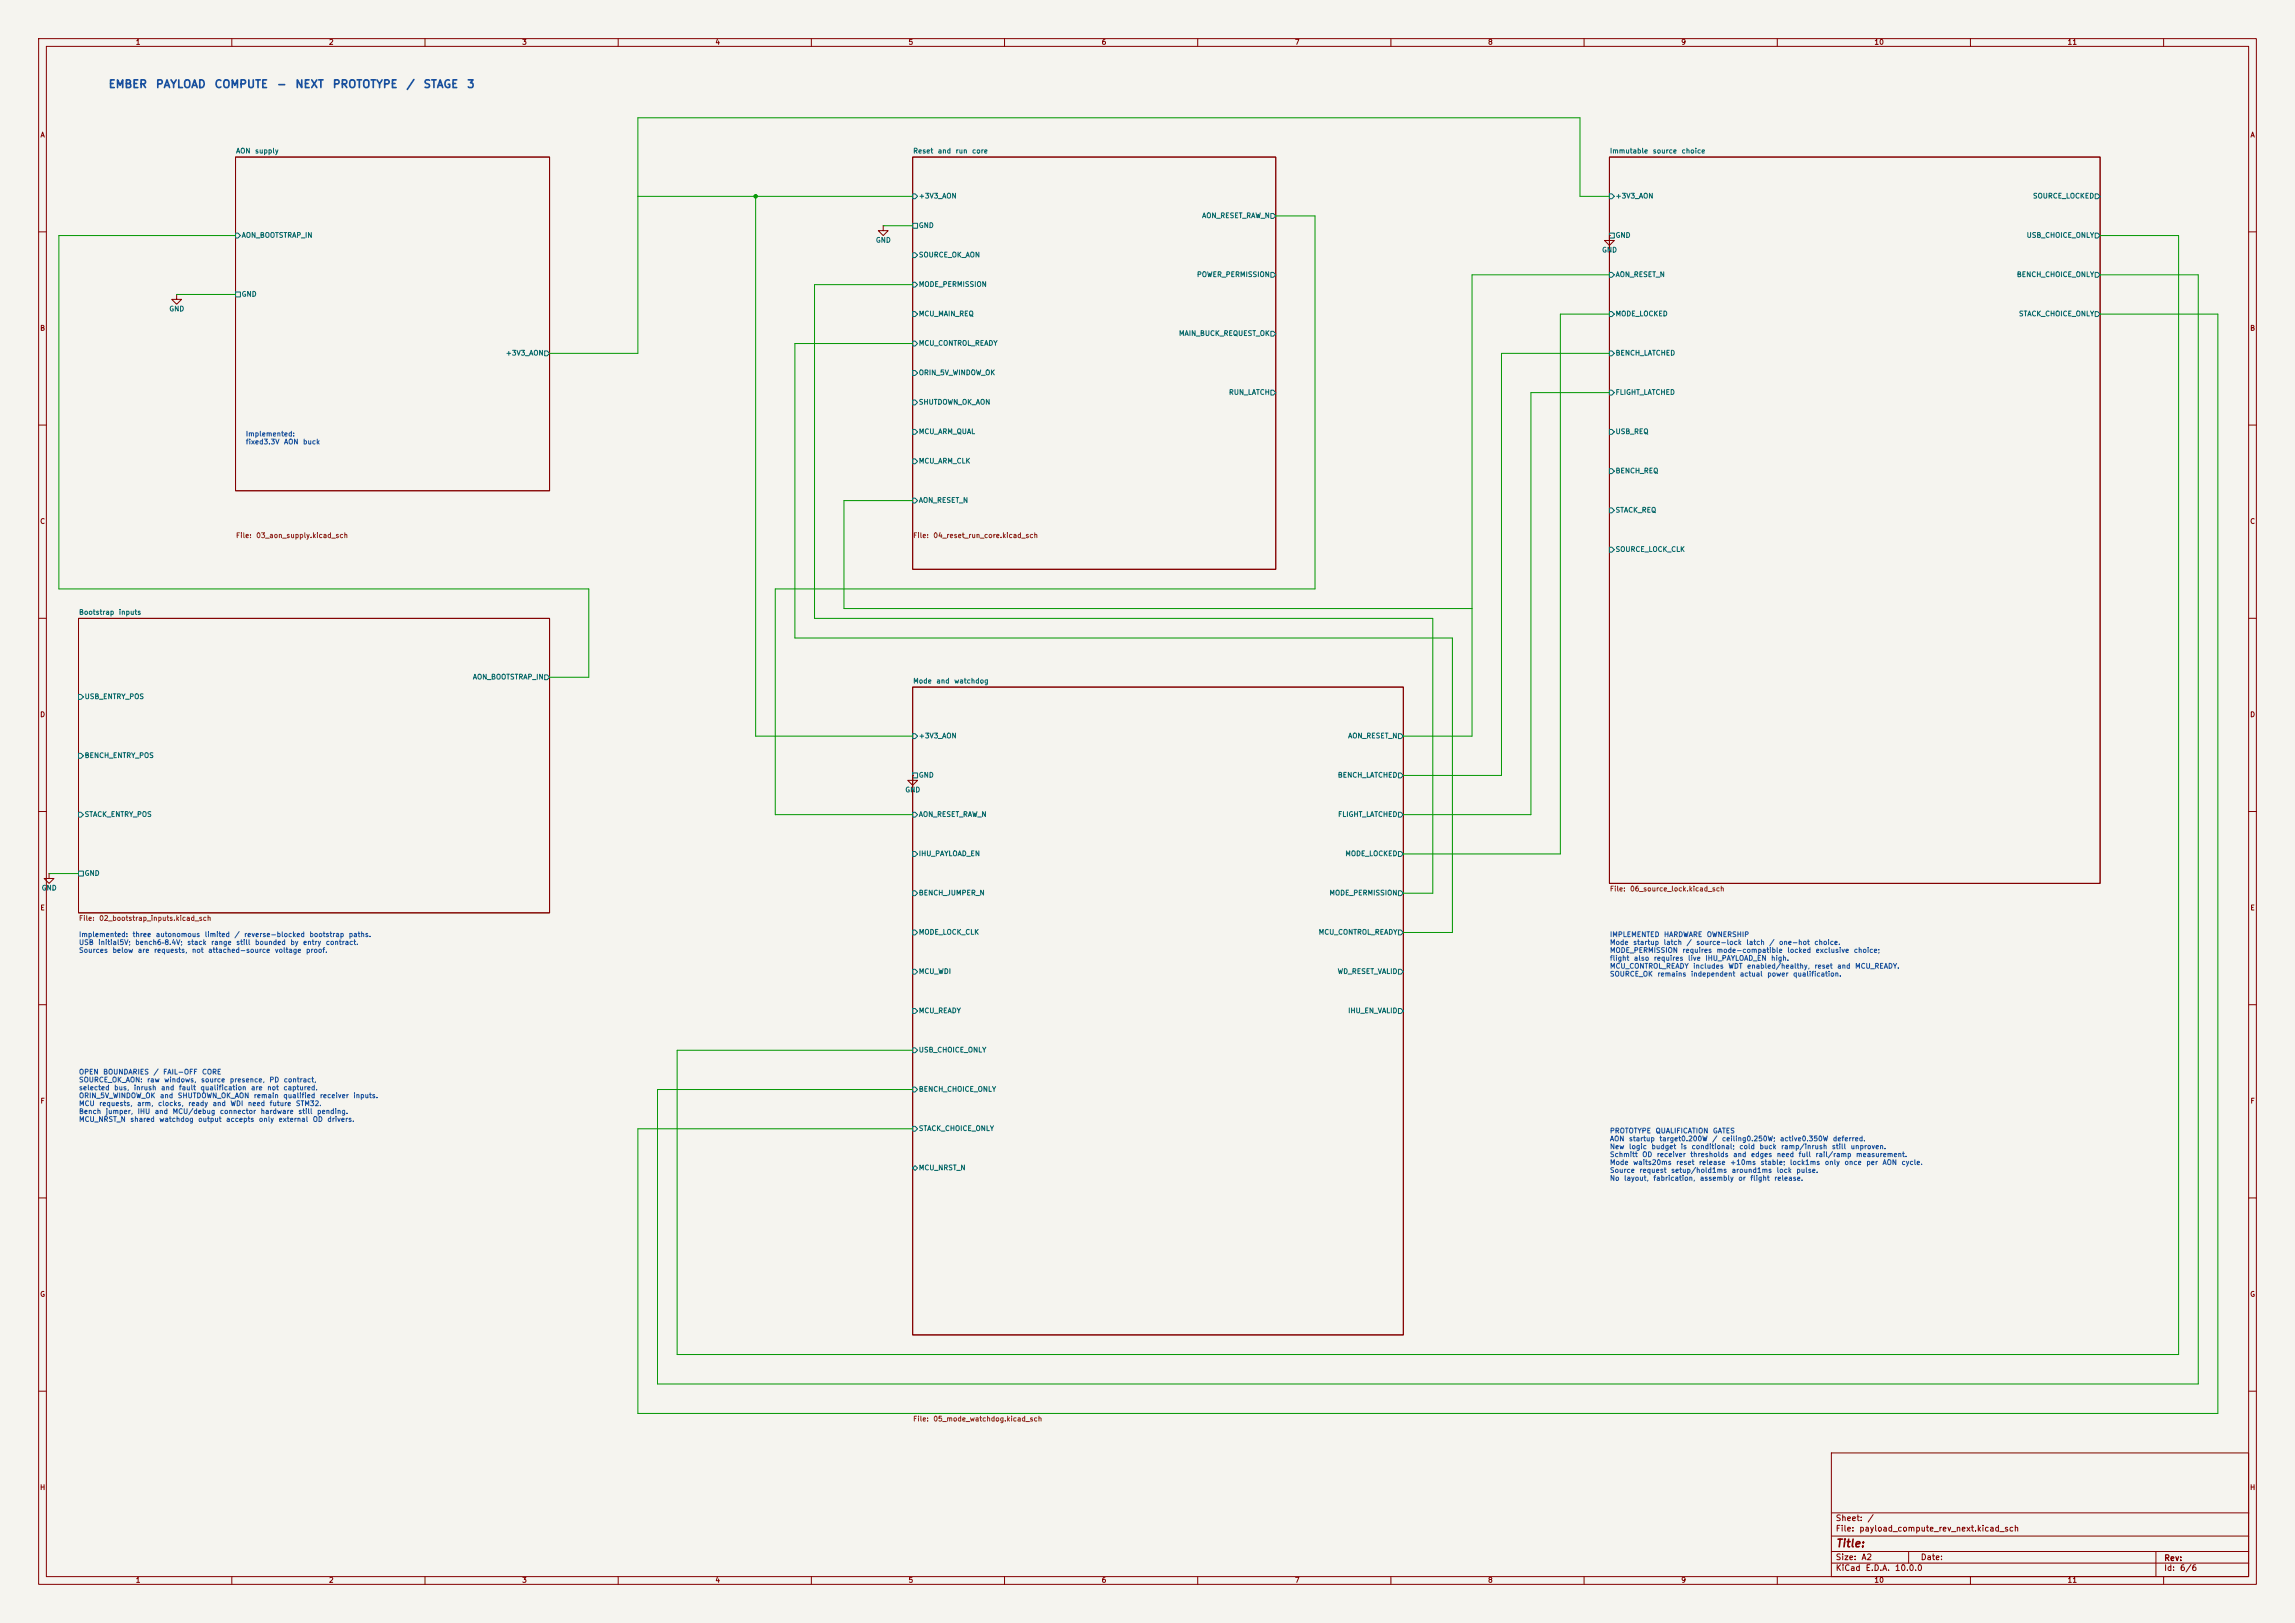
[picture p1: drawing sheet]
<svg xmlns="http://www.w3.org/2000/svg" width="594mm" height="420mm" viewBox="0 0 594 420" stroke-linecap="round" stroke-linejoin="round" font-family="sans-serif">
<defs><g id="words">
<g font-size="2" fill="#1950a0">
<text x="27.9" y="23.3">EMBER</text>
<text x="40.2" y="23.3">PAYLOAD</text>
<text x="55.3" y="23.3">COMPUTE</text>
<text x="71.5" y="23.3">-</text>
<text x="76.3" y="23.3">NEXT</text>
<text x="85.9" y="23.3">PROTOTYPE</text>
<text x="105" y="23.3">/</text>
<text x="109.4" y="23.3">STAGE</text>
<text x="120.7" y="23.3">3</text>
</g>
<text font-size="2" fill="#840000" x="475" y="400.9">Title:</text>
<g font-size="1.5" fill="#840000">
<text x="475" y="394">Sheet:</text>
<text x="483.2" y="394">/</text>
<text x="475" y="396.7">File:</text>
<text x="481.1" y="396.7">payload_compute_rev_next.kicad_sch</text>
<text x="475" y="406.9">KiCad</text>
<text x="475" y="404.1">Size:</text>
<text x="481.7" y="404.1">A2</text>
<text x="482.7" y="406.9">E.D.A.</text>
<text x="490.3" y="406.9">10.0.0</text>
<text x="497" y="404.1">Date:</text>
<text x="560" y="404.3">Rev:</text>
<text x="560" y="406.9">Id:</text>
<text x="564.1" y="406.9">6/6</text>
</g>
<g font-size="1.3" fill="#840000">
<text x="35" y="11.9">1</text>
<text x="85" y="11.9">2</text>
<text x="135" y="11.9">3</text>
<text x="185" y="11.9">4</text>
<text x="235" y="11.9">5</text>
<text x="285" y="11.9">6</text>
<text x="335" y="11.9">7</text>
<text x="385" y="11.9">8</text>
<text x="435" y="11.9">9</text>
<text x="485" y="11.9">10</text>
<text x="535" y="11.9">11</text>
<text x="10.3" y="35.9">A</text>
<text x="582.3" y="35.9">A</text>
<text x="10.3" y="85.9">B</text>
<text x="582.3" y="85.9">B</text>
<text x="10.3" y="135.9">C</text>
<text x="582.3" y="135.9">C</text>
<text x="10.3" y="185.9">D</text>
<text x="582.3" y="185.9">D</text>
<text x="10.3" y="235.9">E</text>
<text x="582.3" y="235.9">E</text>
<text x="10.3" y="285.9">F</text>
<text x="582.3" y="285.9">F</text>
<text x="10.3" y="335.9">G</text>
<text x="582.3" y="335.9">G</text>
<text x="10.2" y="385.9">H</text>
<text x="582.2" y="385.9">H</text>
<text x="35" y="409.9">1</text>
<text x="85" y="409.9">2</text>
<text x="135" y="409.9">3</text>
<text x="185" y="409.9">4</text>
<text x="235" y="409.9">5</text>
<text x="285" y="409.9">6</text>
<text x="335" y="409.9">7</text>
<text x="385" y="409.9">8</text>
<text x="435" y="409.9">9</text>
<text x="485" y="409.9">10</text>
<text x="535" y="409.9">11</text>
</g>
<g font-size="1.3" fill="#006464">
<text x="61" y="40">AON</text>
<text x="65.9" y="40">supply</text>
<text x="236.2" y="40">Reset</text>
<text x="242.6" y="40">and</text>
<text x="247.2" y="40">run</text>
<text x="251.5" y="40">core</text>
<text x="416.6" y="40">Immutable</text>
<text x="427.6" y="40">source</text>
<text x="435.1" y="40">choice</text>
<text x="237.7" y="51.7">+3V3_AON</text>
<text x="418" y="51.7">+3V3_AON</text>
<text x="526.1" y="51.7">SOURCE_LOCKED</text>
<text x="237.7" y="59.3">GND</text>
<text x="311" y="56.7">AON_RESET_RAW_N</text>
<text x="62.4" y="61.8">AON_BOOTSTRAP_IN</text>
<text x="226.6" y="63.1">GND</text>
<text x="414.5" y="65.6">GND</text>
<text x="418" y="61.8">GND</text>
<text x="524.4" y="61.8">USB_CHOICE_ONLY</text>
<text x="237.7" y="66.9">SOURCE_OK_AON</text>
<text x="309.7" y="72">POWER_PERMISSION</text>
<text x="418" y="72">AON_RESET_N</text>
<text x="521.9" y="72">BENCH_CHOICE_ONLY</text>
<text x="62.4" y="77.1">GND</text>
<text x="237.7" y="74.5">MODE_PERMISSION</text>
<text x="43.7" y="80.9">GND</text>
<text x="237.7" y="82.1">MCU_MAIN_REQ</text>
<text x="418" y="82.1">MODE_LOCKED</text>
<text x="522.4" y="82.1">STACK_CHOICE_ONLY</text>
<text x="237.7" y="89.8">MCU_CONTROL_READY</text>
<text x="305" y="87.2">MAIN_BUCK_REQUEST_OK</text>
<text x="130.8" y="92.3">+3V3_AON</text>
<text x="418" y="92.3">BENCH_LATCHED</text>
<text x="237.7" y="97.4">ORIN_5V_WINDOW_OK</text>
<text x="237.7" y="105">SHUTDOWN_OK_AON</text>
<text x="318" y="102.5">RUN_LATCH</text>
<text x="418" y="102.5">FLIGHT_LATCHED</text>
<text x="237.7" y="112.6">MCU_ARM_QUAL</text>
<text x="418" y="112.6">USB_REQ</text>
<text x="237.7" y="120.2">MCU_ARM_CLK</text>
<text x="418" y="122.8">BENCH_REQ</text>
<text x="237.7" y="130.4">AON_RESET_N</text>
<text x="418" y="132.9">STACK_REQ</text>
<text x="418" y="143.1">SOURCE_LOCK_CLK</text>
<text x="20.3" y="159.4">Bootstrap</text>
<text x="30.6" y="159.4">inputs</text>
<text x="122.3" y="176.1">AON_BOOTSTRAP_IN</text>
<text x="236.2" y="177.2">Mode</text>
<text x="242.2" y="177.2">and</text>
<text x="246.8" y="177.2">watchdog</text>
<text x="21.8" y="181.2">USB_ENTRY_POS</text>
<text x="237.7" y="191.4">+3V3_AON</text>
<text x="348.8" y="191.4">AON_RESET_N</text>
<text x="21.8" y="196.4">BENCH_ENTRY_POS</text>
<text x="237.7" y="201.5">GND</text>
<text x="346.1" y="201.5">BENCH_LATCHED</text>
<text x="234.2" y="205.3">GND</text>
<text x="21.8" y="211.7">STACK_ENTRY_POS</text>
<text x="237.7" y="211.7">AON_RESET_RAW_N</text>
<text x="346.2" y="211.7">FLIGHT_LATCHED</text>
<text x="237.7" y="221.8">IHU_PAYLOAD_EN</text>
<text x="348.1" y="221.8">MODE_LOCKED</text>
<text x="21.8" y="226.9">GND</text>
<text x="10.7" y="230.7">GND</text>
<text x="237.7" y="232">BENCH_JUMPER_N</text>
<text x="344" y="232">MODE_PERMISSION</text>
<text x="237.7" y="242.2">MODE_LOCK_CLK</text>
<text x="341.2" y="242.2">MCU_CONTROL_READY</text>
<text x="237.7" y="252.3">MCU_WDI</text>
<text x="346.1" y="252.3">WD_RESET_VALID</text>
<text x="237.7" y="262.5">MCU_READY</text>
<text x="348.8" y="262.5">IHU_EN_VALID</text>
<text x="237.7" y="272.6">USB_CHOICE_ONLY</text>
<text x="237.7" y="282.8">BENCH_CHOICE_ONLY</text>
<text x="237.7" y="293">STACK_CHOICE_ONLY</text>
<text x="237.7" y="303.1">MCU_NRST_N</text>
</g>
<g font-size="1.3" fill="#1950a0">
<text x="63.5" y="113.2">Implemented:</text>
<text x="63.5" y="115.3">fixed3.3V</text>
<text x="73.4" y="115.3">AON</text>
<text x="78.3" y="115.3">buck</text>
<text x="20.3" y="242.8">Implemented:</text>
<text x="20.3" y="244.8">USB</text>
<text x="25.3" y="244.8">initial5V;</text>
<text x="34.2" y="242.8">three</text>
<text x="34.9" y="244.8">bench6–8.4V;</text>
<text x="40.2" y="242.8">autonomous</text>
<text x="48.3" y="244.8">stack</text>
<text x="52.9" y="242.8">limited</text>
<text x="54.5" y="244.8">range</text>
<text x="60.6" y="242.8">/</text>
<text x="61" y="244.8">still</text>
<text x="63.1" y="242.8">reverse-blocked</text>
<text x="65.9" y="244.8">bounded</text>
<text x="75" y="244.8">by</text>
<text x="78.3" y="244.8">entry</text>
<text x="80" y="242.8">bootstrap</text>
<text x="84.2" y="244.8">contract.</text>
<text x="90.1" y="242.8">paths.</text>
<text x="416.6" y="242.8">IMPLEMENTED</text>
<text x="416.6" y="244.8">Mode</text>
<text x="422.6" y="244.8">startup</text>
<text x="430.5" y="244.8">latch</text>
<text x="430.6" y="242.8">HARDWARE</text>
<text x="436.4" y="244.8">/</text>
<text x="438.9" y="244.8">source-lock</text>
<text x="441.6" y="242.8">OWNERSHIP</text>
<text x="451.9" y="244.8">latch</text>
<text x="457.8" y="244.8">/</text>
<text x="460.3" y="244.8">one-hot</text>
<text x="469.5" y="244.8">choice.</text>
<text x="20.3" y="246.9">Sources</text>
<text x="29" y="246.9">below</text>
<text x="35.5" y="246.9">are</text>
<text x="39.7" y="246.9">requests,</text>
<text x="49.6" y="246.9">not</text>
<text x="53.8" y="246.9">attached-source</text>
<text x="71" y="246.9">voltage</text>
<text x="79.1" y="246.9">proof.</text>
<text x="416.6" y="246.9">MODE_PERMISSION</text>
<text x="416.6" y="248.9">flight</text>
<text x="416.6" y="251">MCU_CONTROL_READY</text>
<text x="422.8" y="248.9">also</text>
<text x="427.9" y="248.9">requires</text>
<text x="435.3" y="246.9">requires</text>
<text x="436.8" y="248.9">live</text>
<text x="438.1" y="251">includes</text>
<text x="441.3" y="248.9">IHU_PAYLOAD_EN</text>
<text x="444.2" y="246.9">mode-compatible</text>
<text x="447.2" y="251">WDT</text>
<text x="452.1" y="251">enabled/healthy,</text>
<text x="458.3" y="248.9">high.</text>
<text x="462.5" y="246.9">locked</text>
<text x="469.5" y="251">reset</text>
<text x="469.8" y="246.9">exclusive</text>
<text x="475.4" y="251">and</text>
<text x="479.7" y="246.9">choice;</text>
<text x="480" y="251">MCU_READY.</text>
<text x="416.6" y="253">SOURCE_OK</text>
<text x="428.9" y="253">remains</text>
<text x="437.5" y="253">independent</text>
<text x="450.2" y="253">actual</text>
<text x="457.3" y="253">power</text>
<text x="464" y="253">qualification.</text>
<text x="20.3" y="278.3">OPEN</text>
<text x="20.3" y="280.4">SOURCE_OK_AON:</text>
<text x="26.6" y="278.3">BOUNDARIES</text>
<text x="37.9" y="280.4">raw</text>
<text x="39.6" y="278.3">/</text>
<text x="42.1" y="278.3">FAIL-OFF</text>
<text x="42.4" y="280.4">windows,</text>
<text x="51.9" y="280.4">source</text>
<text x="52.2" y="278.3">CORE</text>
<text x="59.4" y="280.4">presence,</text>
<text x="69.6" y="280.4">PD</text>
<text x="73.3" y="280.4">contract,</text>
<text x="20.3" y="282.4">selected</text>
<text x="20.3" y="284.5">ORIN_5V_WINDOW_OK</text>
<text x="20.3" y="286.5">MCU</text>
<text x="25.5" y="286.5">requests,</text>
<text x="29.4" y="282.4">bus,</text>
<text x="34.5" y="282.4">inrush</text>
<text x="35.4" y="286.5">arm,</text>
<text x="40.8" y="286.5">clocks,</text>
<text x="41.3" y="284.5">and</text>
<text x="41.6" y="282.4">and</text>
<text x="45.9" y="284.5">SHUTDOWN_OK_AON</text>
<text x="46.2" y="282.4">fault</text>
<text x="48.6" y="286.5">ready</text>
<text x="51.8" y="282.4">qualification</text>
<text x="54.9" y="286.5">and</text>
<text x="59.5" y="286.5">WDI</text>
<text x="64" y="286.5">need</text>
<text x="64.8" y="282.4">are</text>
<text x="65.6" y="284.5">remain</text>
<text x="69" y="282.4">not</text>
<text x="69.7" y="286.5">future</text>
<text x="73.2" y="284.5">qualified</text>
<text x="73.2" y="282.4">captured.</text>
<text x="76.5" y="286.5">STM32.</text>
<text x="82.7" y="284.5">receiver</text>
<text x="91.3" y="284.5">inputs.</text>
<text x="20.3" y="288.6">Bench</text>
<text x="20.3" y="290.6">MCU_NRST_N</text>
<text x="27.2" y="288.6">jumper,</text>
<text x="33.6" y="290.6">shared</text>
<text x="35.5" y="288.6">IHU</text>
<text x="39.9" y="288.6">and</text>
<text x="41.1" y="290.6">watchdog</text>
<text x="44.5" y="288.6">MCU/debug</text>
<text x="51.2" y="290.6">output</text>
<text x="56.8" y="288.6">connector</text>
<text x="58.4" y="290.6">accepts</text>
<text x="66.9" y="290.6">only</text>
<text x="67.3" y="288.6">hardware</text>
<text x="72" y="290.6">external</text>
<text x="77.1" y="288.6">still</text>
<text x="80.8" y="290.6">OD</text>
<text x="81.9" y="288.6">pending.</text>
<text x="84.6" y="290.6">drivers.</text>
<text x="416.6" y="293.6">PROTOTYPE</text>
<text x="428.4" y="293.6">QUALIFICATION</text>
<text x="443.2" y="293.6">GATES</text>
<text x="416.6" y="295.6">AON</text>
<text x="416.6" y="297.7">New</text>
<text x="416.6" y="299.7">Schmitt</text>
<text x="421.5" y="295.6">startup</text>
<text x="421.5" y="297.7">logic</text>
<text x="424.9" y="299.7">OD</text>
<text x="427.3" y="297.7">budget</text>
<text x="428.7" y="299.7">receiver</text>
<text x="429.4" y="295.6">target0.200W</text>
<text x="434.9" y="297.7">is</text>
<text x="437.4" y="299.7">thresholds</text>
<text x="437.7" y="297.7">conditional;</text>
<text x="443.1" y="295.6">/</text>
<text x="445.6" y="295.6">ceiling0.250W;</text>
<text x="448.5" y="299.7">and</text>
<text x="450.1" y="297.7">cold</text>
<text x="453.1" y="299.7">edges</text>
<text x="455.3" y="297.7">buck</text>
<text x="459.7" y="299.7">need</text>
<text x="460.6" y="295.6">active0.350W</text>
<text x="460.9" y="297.7">ramp/inrush</text>
<text x="465.4" y="299.7">full</text>
<text x="469.8" y="299.7">rail/ramp</text>
<text x="474" y="297.7">still</text>
<text x="474.3" y="295.6">deferred.</text>
<text x="478.9" y="297.7">unproven.</text>
<text x="480.3" y="299.7">measurement.</text>
<text x="416.6" y="301.8">Mode</text>
<text x="416.6" y="303.8">Source</text>
<text x="416.6" y="305.8">No</text>
<text x="420.2" y="305.8">layout,</text>
<text x="422.6" y="301.8">waits20ms</text>
<text x="424.2" y="303.8">request</text>
<text x="427.8" y="305.8">fabrication,</text>
<text x="432.4" y="303.8">setup/hold1ms</text>
<text x="433.7" y="301.8">reset</text>
<text x="439.6" y="301.8">release</text>
<text x="439.8" y="305.8">assembly</text>
<text x="447.7" y="301.8">+10ms</text>
<text x="448.1" y="303.8">around1ms</text>
<text x="449.8" y="305.8">or</text>
<text x="452.9" y="305.8">flight</text>
<text x="455.6" y="301.8">stable;</text>
<text x="459.1" y="305.8">release.</text>
<text x="459.7" y="303.8">lock</text>
<text x="463.1" y="301.8">lock1ms</text>
<text x="464.8" y="303.8">pulse.</text>
<text x="472.2" y="301.8">only</text>
<text x="477.3" y="301.8">once</text>
<text x="482.9" y="301.8">per</text>
<text x="487.1" y="301.8">AON</text>
<text x="492" y="301.8">cycle.</text>
</g>
<g font-size="1.3" fill="#725600">
<text x="61" y="139.5">File:</text>
<text x="66.2" y="139.5">03_aon_supply.kicad_sch</text>
<text x="236.2" y="139.5">File:</text>
<text x="241.4" y="139.5">04_reset_run_core.kicad_sch</text>
<text x="416.6" y="231">File:</text>
<text x="421.8" y="231">06_source_lock.kicad_sch</text>
<text x="20.3" y="238.6">File:</text>
<text x="25.5" y="238.6">02_bootstrap_inputs.kicad_sch</text>
<text x="236.2" y="368.1">File:</text>
<text x="241.4" y="368.1">05_mode_watchdog.kicad_sch</text>
</g>
</g></defs>
<path d="M0 0h594v420h-594z" fill="#f5f4ef" stroke="#f5f4ef" stroke-width=".26"/>
<g fill="none" stroke="#840000" stroke-width=".26">
<path d="M10 10h574v400h-574zM12 12h570v396h-570zM60 10v2M110 10v2M160 10v2M210 10v2M260 10v2M310 10v2M360 10v2M410 10v2M460 10v2M510 10v2"/>
<path d="M560 10v2M61 40.6h81.2v86.4h-81.2zM228.6 58.4v1.3h1.3l-1.3 1.3-1.3-1.3h1.3M228.6 58.4h.1M236.2 40.6h94v106.7h-94zM416.6 40.6h127v188h-127zM10 60h2M45.7 76.2v1.3h1.3l-1.3 1.2-1.3-1.2h1.3M45.7 76.2h.1M416.6 61v1.2h1.2l-1.2 1.3-1.3-1.3h1.3M416.6 61h.1M582 60h2"/>
<path d="M10 110h2M582 110h2M10 160h2M20.3 160h121.9v76.2h-121.9zM236.2 177.8h127v167.6h-127zM582 160h2M10 210h2M236.2 200.7v1.2h1.3l-1.3 1.3-1.3-1.3h1.3M236.2 200.7h.1M582 210h2M12.7 226.1v1.2h1.3l-1.3 1.3-1.3-1.3h1.3M12.7 226.1h.1"/>
<path d="M10 260h2M582 260h2M10 310h2M582 310h2M10 360h2M474 376h108v32h-108zM582 360h2M474 397.5h108M474 391.5h108M60 408v2M110 408v2M160 408v2"/>
<path d="M210 408v2M260 408v2M310 408v2M360 408v2M410 408v2M460 408v2M474 404.5h108M474 401.5h108M494 401.5v3M510 408v2M558 401.5v6.5M560 408v2"/>
</g>
<g fill="none" stroke="#006464" stroke-width=".26">
<path d="M236.2 50.2h.7l.6 .6-.6 .6h-.7zM236.2 57.8h1.3v1.3h-1.3zM328.9 55.2h.7l.6 .7-.6 .6h-.7zM416.6 50.2h.6l.6 .6-.6 .6h-.6zM542.3 50.2h.6l.7 .6-.7 .6h-.6zM61 60.3h.6l.6 .7-.6 .6h-.6zM61 75.6h1.2v1.2h-1.2zM236.2 65.4h.7l.6 .6-.6 .7h-.7zM236.2 73h.7l.6 .7-.6 .6h-.7zM328.9 70.5h.7l.6 .6-.6 .7h-.7zM416.6 60.3h1.2v1.3h-1.2zM416.6 70.5h.6l.6 .6-.6 .7h-.6z"/>
<path d="M542.3 60.3h.6l.7 .7-.7 .6h-.6zM542.3 70.5h.6l.7 .6-.7 .7h-.6zM141 90.8h.6l.6 .6-.6 .7h-.6zM236.2 80.6h.7l.6 .7-.6 .6h-.7zM236.2 88.3h.7l.6 .6-.6 .6h-.7zM236.2 95.9h.7l.6 .6-.6 .7h-.7zM328.9 85.7h.7l.6 .7-.6 .6h-.7zM416.6 80.6h.6l.6 .7-.6 .6h-.6zM416.6 90.8h.6l.6 .6-.6 .7h-.6zM542.3 80.6h.6l.7 .7-.7 .6h-.6zM236.2 103.5h.7l.6 .6-.6 .7h-.7zM236.2 111.1h.7l.6 .7-.6 .6h-.7z"/>
<path d="M236.2 118.7h.7l.6 .7-.6 .6h-.7zM328.9 101h.7l.6 .6-.6 .6h-.7zM416.6 101h.6l.6 .6-.6 .6h-.6zM416.6 111.1h.6l.6 .7-.6 .6h-.6zM236.2 128.9h.7l.6 .6-.6 .7h-.7zM416.6 121.3h.6l.6 .6-.6 .7h-.6zM416.6 131.4h.6l.6 .7-.6 .6h-.6zM416.6 141.6h.6l.6 .6-.6 .7h-.6zM20.3 179.7h.7l.6 .6-.6 .7h-.7zM141 174.6h.6l.6 .7-.6 .6h-.6zM20.3 194.9h.7l.6 .7-.6 .6h-.7zM236.2 189.9h.7l.6 .6-.6 .6h-.7z"/>
<path d="M361.9 189.9h.7l.6 .6-.6 .6h-.7zM20.3 210.2h.7l.6 .6-.6 .7h-.7zM236.2 200h1.3v1.3h-1.3zM236.2 210.2h.7l.6 .6-.6 .7h-.7zM361.9 200h.7l.6 .7-.6 .6h-.7zM361.9 210.2h.7l.6 .6-.6 .7h-.7zM20.3 225.4h1.3v1.3h-1.3zM236.2 220.3h.7l.6 .7-.6 .6h-.7zM236.2 230.5h.7l.6 .6-.6 .7h-.7zM361.9 220.3h.7l.6 .7-.6 .6h-.7zM361.9 230.5h.7l.6 .6-.6 .7h-.7zM236.2 240.7h.7l.6 .6-.6 .6h-.7z"/>
<path d="M236.2 250.8h.7l.6 .7-.6 .6h-.7zM361.9 240.7h.7l.6 .6-.6 .6h-.7zM361.9 250.8h.7l.6 .7-.6 .6h-.7zM236.2 261h.7l.6 .6-.6 .7h-.7zM236.2 271.1h.7l.6 .7-.6 .6h-.7zM361.9 261h.7l.6 .6-.6 .7h-.7zM236.2 281.3h.7l.6 .6-.6 .7h-.7zM236.2 291.5h.7l.6 .6-.6 .6h-.7zM236.2 302.3l.7-.7 .6 .7-.6 .6z"/>
</g>
<g fill="none" stroke="#009600" stroke-width=".26">
<path d="M165.1 50.8h71.1M195.6 50.8v139.7h40.6M228.6 58.4h7.6M330.2 55.9h10.2v96.5h-139.7v58.4h35.5M416.6 50.8h-7.7v-20.3h-243.8v60.9h-22.9M45.7 76.2h15.3M61 61h-45.8v91.4h137.2v22.9h-10.2M236.2 73.7h-25.4v86.3h160v71.1h-7.6M416.6 71.1h-35.6v119.4h-17.8M543.6 61h20.3v289.5h-388.6v-78.7h60.9M543.6 71.1h25.4v287h-398.8v-76.2h66M236.2 88.9h-30.5v76.2h170.2v76.2h-12.7"/>
<path d="M416.6 91.4h-28v109.3h-25.4M416.6 81.3h-12.7v139.7h-40.7M543.6 81.3h30.4v284.5h-408.9v-73.7h71.1M416.6 101.6h-20.4v109.2h-33M236.2 129.5h-17.8v28h162.6M12.7 226.1h7.6"/>
</g>
<circle cx="195.6" cy="50.8" r=".46" fill="#009600" stroke="#009600" stroke-width=".26"/>
<use href="#words"/>
</svg>
